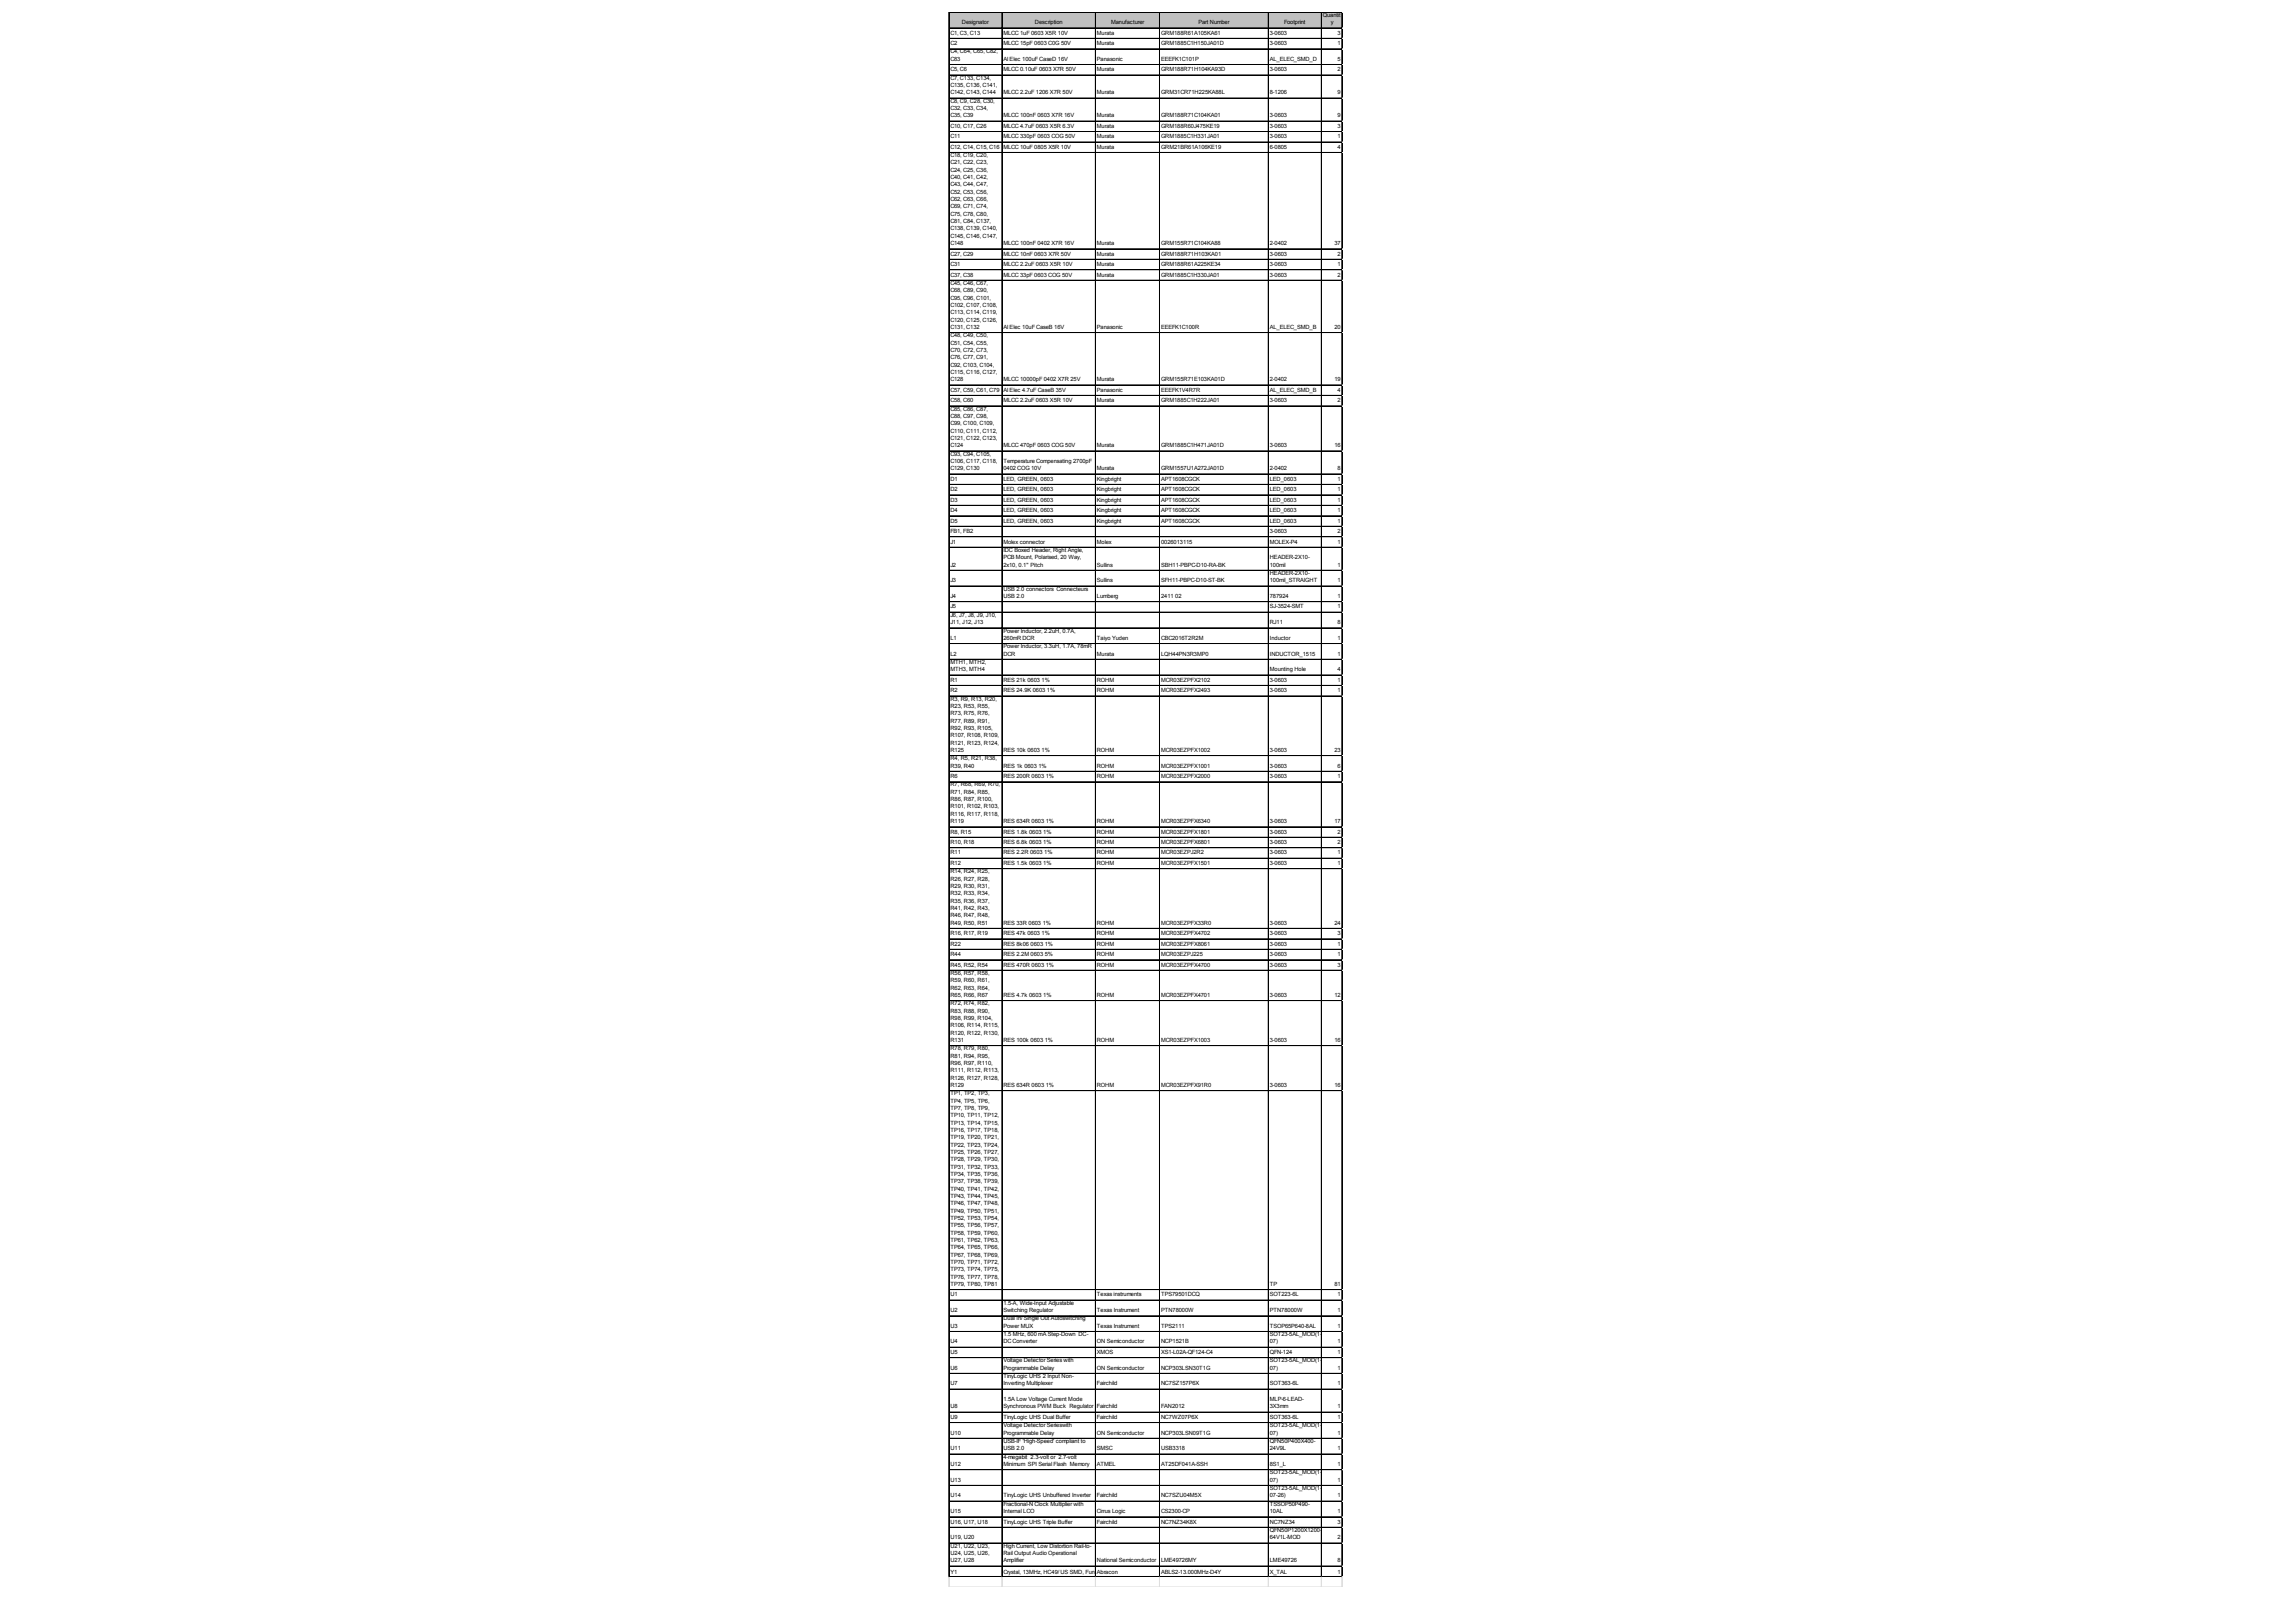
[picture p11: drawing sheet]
<svg xmlns="http://www.w3.org/2000/svg" width="288mm" height="202mm" viewBox="0 0 288 202" stroke-linecap="round" stroke-linejoin="round" font-family="sans-serif">
<defs><g id="words">
<g font-size=".7">
<text x="119.2" y="4.3">C1, C3, C13</text>
<text x="119.2" y="5.7">C2</text>
<text x="120.6" y="3">Designator</text>
<text x="125.8" y="4.3">MLCC 1uF 0603 X5R 10V</text>
<text x="125.8" y="5.7">MLCC 15pF 0603 C0G 50V</text>
<text x="129.8" y="3">Description</text>
<text x="137.5" y="4.3">Murata</text>
<text x="137.5" y="5.7">Murata</text>
<text x="139.3" y="3">Manufacturer</text>
<text x="145.6" y="4.3">GRM188R61A105KA61</text>
<text x="145.6" y="5.7">GRM1885C1H150JA01D</text>
<text x="150.2" y="3">Part Number</text>
<text x="159.2" y="4.3">3-0603</text>
<text x="159.2" y="5.7">3-0603</text>
<text x="161" y="3">Footprint</text>
<text x="165.9" y="2.1">Quantit</text>
<text x="166.8" y="3">y</text>
<text x="167.7" y="4.3">3</text>
<text x="167.7" y="5.7">1</text>
<text x="119.2" y="6.7">C4, C64, C65, C82,</text>
<text x="119.2" y="7.6">C83</text>
<text x="119.2" y="8.9">C5, C6</text>
<text x="119.2" y="10">C7, C133, C134,</text>
<text x="119.2" y="10.9">C135, C136, C141,</text>
<text x="119.2" y="11.8">C142, C143, C144</text>
<text x="125.8" y="7.6">Al Elec 100uFCaseD 16V</text>
<text x="125.8" y="8.9">MLCC 0.10uF 0603 X7R 50V</text>
<text x="125.8" y="11.8">MLCC 2.2uF 1206 X7R 50V</text>
<text x="137.5" y="7.6">Panasonic</text>
<text x="137.5" y="8.9">Murata</text>
<text x="137.5" y="11.8">Murata</text>
<text x="145.6" y="7.6">EEEFK1C101P</text>
<text x="145.6" y="8.9">GRM188R71H104KA93D</text>
<text x="145.6" y="11.8">GRM31CR71H225KA88L</text>
<text x="159.2" y="7.6">AL_ELEC_SMD_D</text>
<text x="159.2" y="8.9">3-0603</text>
<text x="159.2" y="11.8">8-1206</text>
<text x="167.7" y="7.6">5</text>
<text x="167.7" y="8.9">2</text>
<text x="167.7" y="11.8">9</text>
<text x="119.2" y="12.9">C8, C9, C28, C30,</text>
<text x="119.2" y="13.8">C32, C33, C34,</text>
<text x="119.2" y="14.7">C35, C39</text>
<text x="119.2" y="16">C10, C17, C26</text>
<text x="119.2" y="17.3">C11</text>
<text x="125.8" y="14.7">MLCC 100nF 0603 X7R 16V</text>
<text x="125.8" y="16">MLCC 4.7uF 0603 X5R 6.3V</text>
<text x="125.8" y="17.3">MLCC 330pF 0603 COG 50V</text>
<text x="137.5" y="14.7">Murata</text>
<text x="137.5" y="16">Murata</text>
<text x="137.5" y="17.3">Murata</text>
<text x="145.6" y="14.7">GRM188R71C104KA01</text>
<text x="145.6" y="16">GRM188R60J475KE19</text>
<text x="145.6" y="17.3">GRM1885C1H331JA01</text>
<text x="159.2" y="14.7">3-0603</text>
<text x="159.2" y="16">3-0603</text>
<text x="159.2" y="17.3">3-0603</text>
<text x="167.7" y="14.7">9</text>
<text x="167.7" y="16">3</text>
<text x="167.7" y="17.3">1</text>
<text x="119.2" y="18.7">C12, C14, C15, C16</text>
<text x="119.2" y="19.7">C18, C19, C20,</text>
<text x="119.2" y="20.6">C21, C22, C23,</text>
<text x="119.2" y="21.5">C24, C25, C36,</text>
<text x="119.2" y="22.5">C40, C41, C42,</text>
<text x="119.2" y="23.4">C43, C44, C47,</text>
<text x="125.8" y="18.7">MLCC 10uF 0805 X5R 10V</text>
<text x="137.5" y="18.7">Murata</text>
<text x="145.6" y="18.7">GRM21BR61A106KE19</text>
<text x="159.2" y="18.7">6-0805</text>
<text x="167.7" y="18.7">4</text>
<text x="119.2" y="24.3">C52, C53, C56,</text>
<text x="119.2" y="25.2">C62, C63, C66,</text>
<text x="119.2" y="26.1">C69, C71, C74,</text>
<text x="119.2" y="27.1">C75, C78, C80,</text>
<text x="119.2" y="28">C81, C84, C137,</text>
<text x="119.2" y="28.9">C138, C139, C140,</text>
<text x="119.2" y="29.8">C145, C146, C147,</text>
<text x="119.2" y="30.7">C148</text>
<text x="119.2" y="32">C27, C29</text>
<text x="119.2" y="33.4">C31</text>
<text x="119.2" y="34.7">C37, C38</text>
<text x="119.2" y="35.7">C45, C46, C67,</text>
<text x="125.8" y="30.7">MLCC 100nF 0402 X7R 16V</text>
<text x="125.8" y="32">MLCC 10nF 0603 X7R 50V</text>
<text x="125.8" y="33.4">MLCC 2.2uF 0603 X5R 10V</text>
<text x="125.8" y="34.7">MLCC 33pF 0603 COG 50V</text>
<text x="137.5" y="30.7">Murata</text>
<text x="137.5" y="32">Murata</text>
<text x="137.5" y="33.4">Murata</text>
<text x="137.5" y="34.7">Murata</text>
<text x="145.6" y="30.7">GRM155R71C104KA88</text>
<text x="145.6" y="32">GRM188R71H103KA01</text>
<text x="145.6" y="33.4">GRM188R61A225KE34</text>
<text x="145.6" y="34.7">GRM1885C1H330JA01</text>
<text x="159.2" y="30.7">2-0402</text>
<text x="159.2" y="32">3-0603</text>
<text x="159.2" y="33.4">3-0603</text>
<text x="159.2" y="34.7">3-0603</text>
<text x="167.3" y="30.7">37</text>
<text x="167.7" y="32">2</text>
<text x="167.7" y="33.4">1</text>
<text x="167.7" y="34.7">2</text>
<text x="119.2" y="36.6">C68, C89, C90,</text>
<text x="119.2" y="37.6">C95, C96, C101,</text>
<text x="119.2" y="38.5">C102, C107, C108,</text>
<text x="119.2" y="39.4">C113, C114, C119,</text>
<text x="119.2" y="40.3">C120, C125, C126,</text>
<text x="119.2" y="41.2">C131, C132</text>
<text x="125.8" y="41.2">Al Elec 10uFCaseB 16V</text>
<text x="137.5" y="41.2">Panasonic</text>
<text x="145.6" y="41.2">EEEFK1C100R</text>
<text x="159.2" y="41.2">AL_ELEC_SMD_B</text>
<text x="167.3" y="41.2">20</text>
<text x="119.2" y="42.3">C48, C49, C50,</text>
<text x="119.2" y="43.2">C51, C54, C55,</text>
<text x="119.2" y="44.1">C70, C72, C73,</text>
<text x="119.2" y="45">C76, C77, C91,</text>
<text x="119.2" y="46">C92, C103, C104,</text>
<text x="119.2" y="46.9">C115, C116, C127,</text>
<text x="119.2" y="47.8">C128</text>
<text x="125.8" y="47.8">MLCC 10000pF 0402 X7R 25V</text>
<text x="137.5" y="47.8">Murata</text>
<text x="145.6" y="47.8">GRM155R71E103KA01D</text>
<text x="159.2" y="47.8">2-0402</text>
<text x="167.3" y="47.8">19</text>
<text x="119.2" y="49.1">C57, C59, C61, C79</text>
<text x="119.2" y="50.4">C58, C60</text>
<text x="119.2" y="51.5">C85, C86, C87,</text>
<text x="119.2" y="52.4">C88, C97, C98,</text>
<text x="119.2" y="53.3">C99, C100, C109,</text>
<text x="125.8" y="49.1">Al Elec 4.7uFCaseB 35V</text>
<text x="125.8" y="50.4">MLCC 2.2uF 0603 X5R 10V</text>
<text x="137.5" y="49.1">Panasonic</text>
<text x="137.5" y="50.4">Murata</text>
<text x="145.6" y="49.1">EEEFK1V4R7R</text>
<text x="145.6" y="50.4">GRM1885C1H222JA01</text>
<text x="159.2" y="49.1">AL_ELEC_SMD_B</text>
<text x="159.2" y="50.4">3-0603</text>
<text x="167.7" y="49.1">4</text>
<text x="167.7" y="50.4">2</text>
<text x="119.2" y="54.2">C110, C111, C112,</text>
<text x="119.2" y="55.2">C121, C122, C123,</text>
<text x="119.2" y="56.1">C124</text>
<text x="119.2" y="57.1">C93, C94, C105,</text>
<text x="119.2" y="58">C106, C117, C118,</text>
<text x="119.2" y="59">C129, C130</text>
<text x="125.8" y="56.1">MLCC 470pF 0603 COG 50V</text>
<text x="125.8" y="58">Temperature Compensating 2700pF</text>
<text x="125.8" y="59">0402 COG 10V</text>
<text x="137.5" y="56.1">Murata</text>
<text x="137.5" y="59">Murata</text>
<text x="145.6" y="56.1">GRM1885C1H471JA01D</text>
<text x="145.6" y="59">GRM1557U1A272JA01D</text>
<text x="159.2" y="56.1">3-0603</text>
<text x="159.2" y="59">2-0402</text>
<text x="167.3" y="56.1">16</text>
<text x="167.7" y="59">8</text>
<text x="119.2" y="60.3">D1</text>
<text x="119.2" y="61.6">D2</text>
<text x="119.2" y="62.9">D3</text>
<text x="119.2" y="64.2">D4</text>
<text x="119.2" y="65.5">D5</text>
<text x="125.8" y="60.3">LED, GREEN, 0603</text>
<text x="125.8" y="61.6">LED, GREEN, 0603</text>
<text x="125.8" y="62.9">LED, GREEN, 0603</text>
<text x="125.8" y="64.2">LED, GREEN, 0603</text>
<text x="125.8" y="65.5">LED, GREEN, 0603</text>
<text x="137.5" y="60.3">Kingbright</text>
<text x="137.5" y="61.6">Kingbright</text>
<text x="137.5" y="62.9">Kingbright</text>
<text x="137.5" y="64.2">Kingbright</text>
<text x="137.5" y="65.5">Kingbright</text>
<text x="145.6" y="60.3">APT1608CGCK</text>
<text x="145.6" y="61.6">APT1608CGCK</text>
<text x="145.6" y="62.9">APT1608CGCK</text>
<text x="145.6" y="64.2">APT1608CGCK</text>
<text x="145.6" y="65.5">APT1608CGCK</text>
<text x="159.2" y="60.3">LED_0603</text>
<text x="159.2" y="61.6">LED_0603</text>
<text x="159.2" y="62.9">LED_0603</text>
<text x="159.2" y="64.2">LED_0603</text>
<text x="159.2" y="65.5">LED_0603</text>
<text x="167.7" y="60.3">1</text>
<text x="167.7" y="61.6">1</text>
<text x="167.7" y="62.9">1</text>
<text x="167.7" y="64.2">1</text>
<text x="167.7" y="65.5">1</text>
<text x="119.2" y="66.8">FB1, FB2</text>
<text x="119.2" y="68.2">J1</text>
<text x="119.2" y="71">J2</text>
<text x="125.8" y="68.2">Molex connector</text>
<text x="125.8" y="69.2">IDC Boxed Header, Right Angle,</text>
<text x="125.8" y="70.1">PCB Mount, Polarised, 20 Way,</text>
<text x="125.8" y="71">2x10, 0.1&quot; Pitch</text>
<text x="137.5" y="68.2">Molex</text>
<text x="137.5" y="71">Sullins</text>
<text x="145.6" y="68.2">0026013115</text>
<text x="145.6" y="71">SBH11-PBPC-D10-RA-BK</text>
<text x="159.2" y="66.8">3-0603</text>
<text x="159.2" y="68.2">MOLEX-P4</text>
<text x="159.2" y="70.1">HEADER-2X10-</text>
<text x="159.2" y="71">100mil</text>
<text x="167.7" y="66.8">2</text>
<text x="167.7" y="68.2">1</text>
<text x="167.7" y="71">1</text>
<text x="119.2" y="73">J3</text>
<text x="119.2" y="75">J4</text>
<text x="119.2" y="76.3">J5</text>
<text x="119.2" y="77.3">J6, J7, J8, J9, J10,</text>
<text x="125.8" y="74.1">USB 2.0 connectors Connecteurs</text>
<text x="125.8" y="75">USB 2.0</text>
<text x="137.5" y="73">Sullins</text>
<text x="137.5" y="75">Lumberg</text>
<text x="145.6" y="73">SFH11-PBPC-D10-ST-BK</text>
<text x="145.6" y="75">2411</text>
<text x="147.3" y="75">02</text>
<text x="159.2" y="72.1">HEADER-2X10-</text>
<text x="159.2" y="73">100mil_STRAIGHT</text>
<text x="159.2" y="75">787924</text>
<text x="159.2" y="76.3">SJ-3524-SMT</text>
<text x="167.7" y="73">1</text>
<text x="167.7" y="75">1</text>
<text x="167.7" y="76.3">1</text>
<text x="119.2" y="78.3">J11, J12, J13</text>
<text x="119.2" y="80.2">L1</text>
<text x="119.2" y="82.2">L2</text>
<text x="119.2" y="83.3">MTH1, MTH2,</text>
<text x="125.8" y="79.3">Power Inductor, 2.2uH, 0.7A,</text>
<text x="125.8" y="80.2">260mR DCR</text>
<text x="125.8" y="81.3">Power Inductor, 3.3uH, 1.7A, 78mR</text>
<text x="125.8" y="82.2">DCR</text>
<text x="137.5" y="80.2">Taiyo Yuden</text>
<text x="137.5" y="82.2">Murata</text>
<text x="145.6" y="80.2">CBC2016T2R2M</text>
<text x="145.6" y="82.2">LQH44PN3R3MP0</text>
<text x="159.2" y="78.3">RJ11</text>
<text x="159.2" y="80.2">Inductor</text>
<text x="159.2" y="82.2">INDUCTOR_1515</text>
<text x="167.7" y="78.3">8</text>
<text x="167.7" y="80.2">1</text>
<text x="167.7" y="82.2">1</text>
<text x="119.2" y="84.2">MTH3, MTH4</text>
<text x="119.2" y="85.5">R1</text>
<text x="119.2" y="86.8">R2</text>
<text x="119.2" y="87.9">R3, R9, R13, R20,</text>
<text x="119.2" y="88.8">R23, R53, R55,</text>
<text x="119.2" y="89.7">R73, R75, R76,</text>
<text x="125.8" y="85.5">RES 21k 0603</text>
<text x="125.8" y="86.8">RES 24.9K 0603</text>
<text x="130.6" y="85.5">1%</text>
<text x="131.3" y="86.8">1%</text>
<text x="137.5" y="85.5">ROHM</text>
<text x="137.5" y="86.8">ROHM</text>
<text x="145.6" y="85.5">MCR03EZPFX2102</text>
<text x="145.6" y="86.8">MCR03EZPFX2493</text>
<text x="159.2" y="84.2">Mounting Hole</text>
<text x="159.2" y="85.5">3-0603</text>
<text x="159.2" y="86.8">3-0603</text>
<text x="167.7" y="84.2">4</text>
<text x="167.7" y="85.5">1</text>
<text x="167.7" y="86.8">1</text>
<text x="119.2" y="90.6">R77, R89, R91,</text>
<text x="119.2" y="91.5">R92, R93, R105,</text>
<text x="119.2" y="92.4">R107, R108, R109,</text>
<text x="119.2" y="93.4">R121, R123, R124,</text>
<text x="119.2" y="94.3">R125</text>
<text x="119.2" y="95.3">R4, R5, R21, R38,</text>
<text x="125.8" y="94.3">RES 10k 0603</text>
<text x="130.6" y="94.3">1%</text>
<text x="137.5" y="94.3">ROHM</text>
<text x="145.6" y="94.3">MCR03EZPFX1002</text>
<text x="159.2" y="94.3">3-0603</text>
<text x="167.3" y="94.3">23</text>
<text x="119.2" y="96.3">R39, R40</text>
<text x="119.2" y="97.6">R6</text>
<text x="119.2" y="98.6">R7, R68, R69, R70,</text>
<text x="119.2" y="99.5">R71, R84, R85,</text>
<text x="119.2" y="100.5">R86, R87, R100,</text>
<text x="119.2" y="101.4">R101, R102, R103,</text>
<text x="125.8" y="96.3">RES 1k 0603</text>
<text x="125.8" y="97.6">RES 200R 0603</text>
<text x="130.2" y="96.3">1%</text>
<text x="131.1" y="97.6">1%</text>
<text x="137.5" y="96.3">ROHM</text>
<text x="137.5" y="97.6">ROHM</text>
<text x="145.6" y="96.3">MCR03EZPFX1001</text>
<text x="145.6" y="97.6">MCR03EZPFX2000</text>
<text x="159.2" y="96.3">3-0603</text>
<text x="159.2" y="97.6">3-0603</text>
<text x="167.7" y="96.3">6</text>
<text x="167.7" y="97.6">1</text>
<text x="119.2" y="102.3">R116, R117, R118,</text>
<text x="119.2" y="103.2">R119</text>
<text x="119.2" y="104.5">R8, R15</text>
<text x="119.2" y="105.8">R10, R18</text>
<text x="119.2" y="107.2">R11</text>
<text x="125.8" y="103.2">RES 634R 0603</text>
<text x="125.8" y="104.5">RES 1.8k 0603</text>
<text x="125.8" y="105.8">RES 6.8k 0603</text>
<text x="125.8" y="107.2">RES 2.2R 0603</text>
<text x="130.8" y="104.5">1%</text>
<text x="130.8" y="105.8">1%</text>
<text x="130.9" y="107.2">1%</text>
<text x="131.1" y="103.2">1%</text>
<text x="137.5" y="103.2">ROHM</text>
<text x="137.5" y="104.5">ROHM</text>
<text x="137.5" y="105.8">ROHM</text>
<text x="137.5" y="107.2">ROHM</text>
<text x="145.6" y="103.2">MCR03EZPFX6340</text>
<text x="145.6" y="104.5">MCR03EZPFX1801</text>
<text x="145.6" y="105.8">MCR03EZPFX6801</text>
<text x="145.6" y="107.2">MCR03EZPJ2R2</text>
<text x="159.2" y="103.2">3-0603</text>
<text x="159.2" y="104.5">3-0603</text>
<text x="159.2" y="105.8">3-0603</text>
<text x="159.2" y="107.2">3-0603</text>
<text x="167.3" y="103.2">17</text>
<text x="167.7" y="104.5">2</text>
<text x="167.7" y="105.8">2</text>
<text x="167.7" y="107.2">1</text>
<text x="119.2" y="108.5">R12</text>
<text x="119.2" y="109.5">R14, R24, R25,</text>
<text x="119.2" y="110.4">R26, R27, R28,</text>
<text x="119.2" y="111.4">R29, R30, R31,</text>
<text x="119.2" y="112.3">R32, R33, R34,</text>
<text x="119.2" y="113.2">R35, R36, R37,</text>
<text x="125.8" y="108.5">RES 1.5k 0603</text>
<text x="130.8" y="108.5">1%</text>
<text x="137.5" y="108.5">ROHM</text>
<text x="145.6" y="108.5">MCR03EZPFX1501</text>
<text x="159.2" y="108.5">3-0603</text>
<text x="167.7" y="108.5">1</text>
<text x="119.2" y="114.1">R41, R42, R43,</text>
<text x="119.2" y="115">R46, R47, R48,</text>
<text x="119.2" y="115.9">R49, R50, R51</text>
<text x="119.2" y="117.3">R16, R17, R19</text>
<text x="119.2" y="118.6">R22</text>
<text x="119.2" y="119.9">R44</text>
<text x="125.8" y="115.9">RES 33R 0603</text>
<text x="125.8" y="117.3">RES 47k 0603</text>
<text x="125.8" y="118.6">RES 8k06</text>
<text x="125.8" y="119.9">RES 2.2M 0603</text>
<text x="129.2" y="118.6">0603</text>
<text x="130.6" y="117.3">1%</text>
<text x="130.7" y="115.9">1%</text>
<text x="131" y="119.9">5%</text>
<text x="131" y="118.6">1%</text>
<text x="137.5" y="115.9">ROHM</text>
<text x="137.5" y="117.3">ROHM</text>
<text x="137.5" y="118.6">ROHM</text>
<text x="137.5" y="119.9">ROHM</text>
<text x="145.6" y="115.9">MCR03EZPFX33R0</text>
<text x="145.6" y="117.3">MCR03EZPFX4702</text>
<text x="145.6" y="118.6">MCR03EZPFX8061</text>
<text x="145.6" y="119.9">MCR03EZPJ225</text>
<text x="159.2" y="115.9">3-0603</text>
<text x="159.2" y="117.3">3-0603</text>
<text x="159.2" y="118.6">3-0603</text>
<text x="159.2" y="119.9">3-0603</text>
<text x="167.3" y="115.9">24</text>
<text x="167.7" y="117.3">3</text>
<text x="167.7" y="118.6">1</text>
<text x="167.7" y="119.9">1</text>
<text x="119.2" y="121.2">R45, R52, R54</text>
<text x="119.2" y="122.3">R56, R57, R58,</text>
<text x="119.2" y="123.2">R59, R60, R61,</text>
<text x="119.2" y="124.1">R62, R63, R64,</text>
<text x="119.2" y="125">R65, R66, R67</text>
<text x="125.8" y="121.2">RES 470R 0603</text>
<text x="125.8" y="125">RES 4.7k 0603</text>
<text x="130.8" y="125">1%</text>
<text x="131.1" y="121.2">1%</text>
<text x="137.5" y="121.2">ROHM</text>
<text x="137.5" y="125">ROHM</text>
<text x="145.6" y="121.2">MCR03EZPFX4700</text>
<text x="145.6" y="125">MCR03EZPFX4701</text>
<text x="159.2" y="121.2">3-0603</text>
<text x="159.2" y="125">3-0603</text>
<text x="167.3" y="125">12</text>
<text x="167.7" y="121.2">3</text>
<text x="119.2" y="126.1">R72, R74, R82,</text>
<text x="119.2" y="127">R83, R88, R90,</text>
<text x="119.2" y="127.9">R98, R99, R104,</text>
<text x="119.2" y="128.8">R106, R114, R115,</text>
<text x="119.2" y="129.7">R120, R122, R130,</text>
<text x="119.2" y="130.7">R131</text>
<text x="119.2" y="131.7">R78, R79, R80,</text>
<text x="125.8" y="130.7">RES 100k 0603</text>
<text x="131" y="130.7">1%</text>
<text x="137.5" y="130.7">ROHM</text>
<text x="145.6" y="130.7">MCR03EZPFX1003</text>
<text x="159.2" y="130.7">3-0603</text>
<text x="167.3" y="130.7">16</text>
<text x="119.2" y="132.6">R81, R94, R95,</text>
<text x="119.2" y="133.5">R96, R97, R110,</text>
<text x="119.2" y="134.5">R111, R112, R113,</text>
<text x="119.2" y="135.4">R126, R127, R128,</text>
<text x="119.2" y="136.3">R129</text>
<text x="119.2" y="137.4">TP1, TP2, TP3,</text>
<text x="125.8" y="136.3">RES 634R 0603</text>
<text x="131.1" y="136.3">1%</text>
<text x="137.5" y="136.3">ROHM</text>
<text x="145.6" y="136.3">MCR03EZPFX91R0</text>
<text x="159.2" y="136.3">3-0603</text>
<text x="167.3" y="136.3">16</text>
<text x="119.2" y="138.3">TP4, TP5, TP6,</text>
<text x="119.2" y="139.2">TP7, TP8, TP9,</text>
<text x="119.2" y="140.1">TP10, TP11, TP12,</text>
<text x="119.2" y="141">TP13, TP14, TP15,</text>
<text x="119.2" y="141.9">TP16, TP17, TP18,</text>
<text x="119.2" y="142.9">TP19, TP20, TP21,</text>
<text x="119.2" y="143.8">TP22, TP23, TP24,</text>
<text x="119.2" y="144.7">TP25, TP26, TP27,</text>
<text x="119.2" y="145.6">TP28, TP29, TP30,</text>
<text x="119.2" y="146.5">TP31, TP32, TP33,</text>
<text x="119.2" y="147.5">TP34, TP35, TP36,</text>
<text x="119.2" y="148.4">TP37, TP38, TP39,</text>
<text x="119.2" y="149.3">TP40, TP41, TP42,</text>
<text x="119.2" y="150.2">TP43, TP44, TP45,</text>
<text x="119.2" y="151.1">TP46, TP47, TP48,</text>
<text x="119.2" y="152.1">TP49, TP50, TP51,</text>
<text x="119.2" y="153">TP52, TP53, TP54,</text>
<text x="119.2" y="153.9">TP55, TP56, TP57,</text>
<text x="119.2" y="154.8">TP58, TP59, TP60,</text>
<text x="119.2" y="155.7">TP61, TP62, TP63,</text>
<text x="119.2" y="156.7">TP64, TP65, TP66,</text>
<text x="119.2" y="157.6">TP67, TP68, TP69,</text>
<text x="119.2" y="158.5">TP70, TP71, TP72,</text>
<text x="119.2" y="159.4">TP73, TP74, TP75,</text>
<text x="119.2" y="160.3">TP76, TP77, TP78,</text>
<text x="119.2" y="161.2">TP79, TP80, TP81</text>
<text x="159.2" y="161.2">TP</text>
<text x="167.3" y="161.2">81</text>
<text x="119.2" y="162.6">U1</text>
<text x="119.2" y="164.5">U2</text>
<text x="119.2" y="166.5">U3</text>
<text x="125.8" y="163.6">1.5-A, Wide-Input Adjustable</text>
<text x="125.8" y="164.5">Switching Regulator</text>
<text x="125.8" y="165.6">Dual In/ Single Out Autoswitching</text>
<text x="125.8" y="166.5">Power MUX</text>
<text x="125.8" y="167.6">1.5 MHz, 600 mA Step-Down DC-</text>
<text x="137.5" y="162.6">Texas instruments</text>
<text x="137.5" y="164.5">Texas Instrument</text>
<text x="137.5" y="166.5">Texas Instrument</text>
<text x="145.6" y="162.6">TPS79501DCQ</text>
<text x="145.6" y="164.5">PTN78000W</text>
<text x="145.6" y="166.5">TPS2111</text>
<text x="159.2" y="162.6">SOT223-6L</text>
<text x="159.2" y="164.5">PTN78000W</text>
<text x="159.2" y="166.5">TSOP65P640-8AL</text>
<text x="159.2" y="167.6">SOT23-5AL_MOD(1-</text>
<text x="167.7" y="162.6">1</text>
<text x="167.7" y="164.5">1</text>
<text x="167.7" y="166.5">1</text>
<text x="119.2" y="168.5">U4</text>
<text x="119.2" y="169.8">U5</text>
<text x="119.2" y="171.8">U6</text>
<text x="119.2" y="173.7">U7</text>
<text x="125.8" y="168.5">DC Converter</text>
<text x="125.8" y="170.8">Voltage Detector Series with</text>
<text x="125.8" y="171.8">Programmable Delay</text>
<text x="125.8" y="172.8">TinyLogic UHS 2 Input Non-</text>
<text x="125.8" y="173.7">Inverting Multiplexer</text>
<text x="137.5" y="168.5">ON Semiconductor</text>
<text x="137.5" y="169.8">XMOS</text>
<text x="137.5" y="171.8">ON Semiconductor</text>
<text x="137.5" y="173.7">Fairchild</text>
<text x="145.6" y="168.5">NCP1521B</text>
<text x="145.6" y="169.8">XS1-L02A-QF124-C4</text>
<text x="145.6" y="171.8">NCP303LSN30T1G</text>
<text x="145.6" y="173.7">NC7SZ157P6X</text>
<text x="159.2" y="168.5">07)</text>
<text x="159.2" y="169.8">QFN-124</text>
<text x="159.2" y="170.8">SOT23-5AL_MOD(1-</text>
<text x="159.2" y="171.8">07)</text>
<text x="159.2" y="173.7">SOT363-6L</text>
<text x="167.7" y="168.5">1</text>
<text x="167.7" y="169.8">1</text>
<text x="167.7" y="171.8">1</text>
<text x="167.7" y="173.7">1</text>
<text x="119.2" y="176.6">U8</text>
<text x="119.2" y="177.9">U9</text>
<text x="119.2" y="179.9">U10</text>
<text x="125.8" y="175.7">1.5A Low Voltage Current Mode</text>
<text x="125.8" y="176.6">Synchronous PWM Buck Regulator</text>
<text x="125.8" y="177.9">TinyLogic UHS Dual Buffer</text>
<text x="125.8" y="179">Voltage Detector Serieswith</text>
<text x="125.8" y="179.9">Programmable Delay</text>
<text x="137.5" y="176.6">Fairchild</text>
<text x="137.5" y="177.9">Fairchild</text>
<text x="137.5" y="179.9">ON Semiconductor</text>
<text x="145.6" y="176.6">FAN2012</text>
<text x="145.6" y="177.9">NC7WZ07P6X</text>
<text x="145.6" y="179.9">NCP303LSN09T1G</text>
<text x="159.2" y="175.7">MLP-6-LEAD-</text>
<text x="159.2" y="176.6">3X3mm</text>
<text x="159.2" y="177.9">SOT363-6L</text>
<text x="159.2" y="179">SOT23-5AL_MOD(1-</text>
<text x="159.2" y="179.9">07)</text>
<text x="167.7" y="176.6">1</text>
<text x="167.7" y="177.9">1</text>
<text x="167.7" y="179.9">1</text>
<text x="119.2" y="181.9">U11</text>
<text x="119.2" y="183.8">U12</text>
<text x="119.2" y="185.8">U13</text>
<text x="125.8" y="180.9">USB-IF 'High-Speed' compliant to</text>
<text x="125.8" y="181.9">USB 2.0</text>
<text x="125.8" y="182.9">4-megabit 2.3-volt or 2.7-volt</text>
<text x="125.8" y="183.8">Minimum SPI Serial Flash Memory</text>
<text x="137.5" y="181.9">SMSC</text>
<text x="137.5" y="183.8">ATMEL</text>
<text x="145.6" y="181.9">USB3318</text>
<text x="145.6" y="183.8">AT25DF041A-SSH</text>
<text x="159.2" y="180.9">QFN50P400X400-</text>
<text x="159.2" y="181.9">24V9L</text>
<text x="159.2" y="183.8">8S1_L</text>
<text x="159.2" y="184.9">SOT23-5AL_MOD(1-</text>
<text x="159.2" y="185.8">07)</text>
<text x="167.7" y="181.9">1</text>
<text x="167.7" y="183.8">1</text>
<text x="167.7" y="185.8">1</text>
<text x="119.2" y="187.8">U14</text>
<text x="119.2" y="189.7">U15</text>
<text x="119.2" y="191.1">U16, U17, U18</text>
<text x="125.8" y="187.8">TinyLogic UHS Unbuffered Inverter</text>
<text x="125.8" y="188.8">Fractional-N Clock Multiplier with</text>
<text x="125.8" y="189.7">Internal LCO</text>
<text x="125.8" y="191.1">TinyLogic UHS Triple Buffer</text>
<text x="137.5" y="187.8">Fairchild</text>
<text x="137.5" y="189.7">Cirrus Logic</text>
<text x="137.5" y="191.1">Fairchild</text>
<text x="145.6" y="187.8">NC7SZU04M5X</text>
<text x="145.6" y="189.7">CS2300-CP</text>
<text x="145.6" y="191.1">NC7NZ34K8X</text>
<text x="159.2" y="186.9">SOT23-5AL_MOD(1-</text>
<text x="159.2" y="187.8">07-26)</text>
<text x="159.2" y="188.8">TSSOP50P490-</text>
<text x="159.2" y="189.7">10AL</text>
<text x="159.2" y="191.1">NC7NZ34</text>
<text x="167.7" y="187.8">1</text>
<text x="167.7" y="189.7">1</text>
<text x="167.7" y="191.1">3</text>
<text x="119.2" y="193">U19, U20</text>
<text x="119.2" y="194.1">U21, U22, U23,</text>
<text x="119.2" y="195">U24, U25, U26,</text>
<text x="119.2" y="195.9">U27, U28</text>
<text x="119.2" y="197.4">Y1</text>
<text x="125.8" y="194.1">High Current, Low Distortion Rail-to-</text>
<text x="125.8" y="195">Rail Output Audio Operational</text>
<text x="125.8" y="195.9">Amplifier</text>
<text x="125.8" y="197.4">Crystal, 13MHz, HC49/ US SMD, FundAbracon</text>
<text x="137.5" y="195.9">National Semiconductor</text>
<text x="137.7" y="197.4">amental, 18pF, Tol. ±30p</text>
<text x="145.4" y="197.4">pAm, Stab. ±30ppm</text>
<text x="145.6" y="195.9">LME49726MY</text>
<text x="146" y="197.4">BLS2-13.000MHz-D4Y</text>
<text x="159.2" y="192.1">QFN50P1200X1200-</text>
<text x="159.2" y="193">64V1L-MOD</text>
<text x="159.2" y="195.9">LME49726</text>
<text x="159.2" y="197.4">X_TAL</text>
<text x="167.7" y="193">2</text>
<text x="167.7" y="195.9">8</text>
<text x="167.7" y="197.4">1</text>
</g>
</g></defs>
<path d="M119 1.5h49.3v2.1h-49.3z" fill="#c0c0c0"/>
<g fill="none" stroke="#000" stroke-width=".13">
<path d="M119 1.5v196.3M119 1.5h49.3M119 1.6h49.3M119 3.5h49.3M119 4.8h49.3M119 6.1h49.3M119 6.2h49.3M119 8.1h49.3M119 9.4h49.3M119 12.3h49.3M119 15.2h49.3M119 16.5h49.3"/>
<path d="M119 17.8h49.3M119 19.1h49.3M125.6 1.6v196.2M137.3 1.6v196.2M137.4 1.6v196.2M145.4 1.6v196.2M159 1.6v196.2M165.7 1.6v196.2M168.2 1.6v196.2M168.3 1.6v196.2M119 31.2h49.3M119 32.5h49.3"/>
<path d="M119 33.8h49.3M119 33.9h49.3M119 35.1h49.3M119 35.2h49.3M119 41.7h49.3M119 48.3h49.3M119 49.6h49.3M119 50.9h49.3M119 56.5h49.3M119 56.6h49.3M119 59.4h49.3M119 59.5h49.3"/>
<path d="M119 60.7h49.3M119 60.8h49.3M119 62.1h49.3M119 63.4h49.3M119 64.7h49.3M119 66h49.3M119 67.3h49.3M119 68.6h49.3M119 68.7h49.3M119 71.5h49.3M119 73.5h49.3M119 75.4h49.3"/>
<path d="M119 75.5h49.3M119 76.8h49.3M119 78.7h49.3M119 78.8h49.3M119 80.7h49.3M119 82.7h49.3M119 84.6h49.3M119 84.7h49.3M119 85.9h49.3M119 86h49.3M119 87.3h49.3M119 94.7h49.3"/>
<path d="M119 94.8h49.3M119 96.7h49.3M119 98h49.3M119 98.1h49.3M119 103.7h49.3M119 105h49.3M119 106.3h49.3M119 107.6h49.3M119 108.9h49.3M119 109h49.3M119 116.4h49.3M119 117.7h49.3"/>
<path d="M119 117.8h49.3M119 119h49.3M119 119.1h49.3M119 120.4h49.3M119 121.7h49.3M119 125.5h49.3M119 131.1h49.3M119 131.2h49.3M119 136.8h49.3M119 161.7h49.3M119 163h49.3M119 163.1h49.3"/>
<path d="M119 165h49.3M119 167h49.3M119 168.9h49.3M119 169h49.3M119 170.2h49.3M119 170.3h49.3M119 172.2h49.3M119 174.2h49.3M119 177.1h49.3M119 178.4h49.3M119 180.4h49.3M119 182.3h49.3"/>
<path d="M119 182.4h49.3M119 184.3h49.3M119 186.3h49.3M119 188.2h49.3M119 188.3h49.3M119 190.2h49.3M119 191.5h49.3M119 193.5h49.3M119 196.4h49.3M119 197.7h49.3"/>
</g>
<path d="M119 197.8v1.2" fill="none" stroke="#dadcdd" stroke-width=".13"/>
<path d="M119 197.8v1.2z" fill="#dadcdd"/>
<path d="M125.6 197.8v1.2" fill="none" stroke="#dadcdd" stroke-width=".13"/>
<path d="M125.6 197.8h.1v1.2h-.1z" fill="#dadcdd"/>
<path d="M137.3 197.8v1.2" fill="none" stroke="#dadcdd" stroke-width=".13"/>
<path d="M137.3 197.8h.1v1.2h-.1z" fill="#dadcdd"/>
<path d="M145.4 197.8v1.2" fill="none" stroke="#dadcdd" stroke-width=".13"/>
<path d="M145.4 197.8v1.2z" fill="#dadcdd"/>
<path d="M159 197.8v1.2" fill="none" stroke="#dadcdd" stroke-width=".13"/>
<path d="M159 197.8h.1v1.2h-.1z" fill="#dadcdd"/>
<path d="M165.7 197.8v1.2" fill="none" stroke="#dadcdd" stroke-width=".13"/>
<path d="M165.7 197.8v1.2z" fill="#dadcdd"/>
<path d="M168.2 197.8v1.2" fill="none" stroke="#dadcdd" stroke-width=".13"/>
<path d="M168.2 197.8h.1v1.2h-.1z" fill="#dadcdd"/>
<path d="M168.3 1.5h.1" fill="none" stroke="#dadcdd" stroke-width=".13"/>
<path d="M168.3 1.5v.1z" fill="#dadcdd"/>
<path d="M168.3 3.5h.1" fill="none" stroke="#dadcdd" stroke-width=".13"/>
<path d="M168.3 3.5v.1z" fill="#dadcdd"/>
<path d="M168.3 4.8h.1" fill="none" stroke="#dadcdd" stroke-width=".13"/>
<path d="M168.3 4.8v.1z" fill="#dadcdd"/>
<path d="M168.3 6.1h.1" fill="none" stroke="#dadcdd" stroke-width=".13"/>
<path d="M168.3 6.1v.1z" fill="#dadcdd"/>
<path d="M168.3 8.1h.1" fill="none" stroke="#dadcdd" stroke-width=".13"/>
<path d="M168.3 8.1v.1z" fill="#dadcdd"/>
<path d="M168.3 9.4h.1" fill="none" stroke="#dadcdd" stroke-width=".13"/>
<path d="M168.3 9.4v.1z" fill="#dadcdd"/>
<path d="M168.3 12.3h.1" fill="none" stroke="#dadcdd" stroke-width=".13"/>
<path d="M168.3 12.3v.1z" fill="#dadcdd"/>
<path d="M168.3 15.2h.1" fill="none" stroke="#dadcdd" stroke-width=".13"/>
<path d="M168.3 16.5h.1" fill="none" stroke="#dadcdd" stroke-width=".13"/>
<path d="M168.3 16.5v.1z" fill="#dadcdd"/>
<path d="M168.3 17.8h.1" fill="none" stroke="#dadcdd" stroke-width=".13"/>
<path d="M168.3 17.8v.1z" fill="#dadcdd"/>
<path d="M168.3 19.1h.1" fill="none" stroke="#dadcdd" stroke-width=".13"/>
<path d="M168.3 19.1v.1z" fill="#dadcdd"/>
<path d="M168.3 31.2h.1" fill="none" stroke="#dadcdd" stroke-width=".13"/>
<path d="M168.3 31.2v.1z" fill="#dadcdd"/>
<path d="M168.3 32.5h.1" fill="none" stroke="#dadcdd" stroke-width=".13"/>
<path d="M168.3 32.5v.1z" fill="#dadcdd"/>
<path d="M168.3 33.8h.1" fill="none" stroke="#dadcdd" stroke-width=".13"/>
<path d="M168.3 33.8v.1z" fill="#dadcdd"/>
<path d="M168.3 35.1h.1" fill="none" stroke="#dadcdd" stroke-width=".13"/>
<path d="M168.3 35.1v.1z" fill="#dadcdd"/>
<path d="M168.3 41.7h.1" fill="none" stroke="#dadcdd" stroke-width=".13"/>
<path d="M168.3 41.7v.1z" fill="#dadcdd"/>
<path d="M168.3 48.3h.1" fill="none" stroke="#dadcdd" stroke-width=".13"/>
<path d="M168.3 49.6h.1" fill="none" stroke="#dadcdd" stroke-width=".13"/>
<path d="M168.3 50.9h.1" fill="none" stroke="#dadcdd" stroke-width=".13"/>
<path d="M168.3 50.9v.1z" fill="#dadcdd"/>
<path d="M168.3 56.5h.1" fill="none" stroke="#dadcdd" stroke-width=".13"/>
<path d="M168.3 56.5v.1z" fill="#dadcdd"/>
<path d="M168.3 59.4h.1" fill="none" stroke="#dadcdd" stroke-width=".13"/>
<path d="M168.3 59.4v.1z" fill="#dadcdd"/>
<path d="M168.3 60.7h.1" fill="none" stroke="#dadcdd" stroke-width=".13"/>
<path d="M168.3 60.7v.1z" fill="#dadcdd"/>
<path d="M168.3 62.1h.1" fill="none" stroke="#dadcdd" stroke-width=".13"/>
<path d="M168.3 63.4h.1" fill="none" stroke="#dadcdd" stroke-width=".13"/>
<path d="M168.3 64.7h.1" fill="none" stroke="#dadcdd" stroke-width=".13"/>
<path d="M168.3 66h.1" fill="none" stroke="#dadcdd" stroke-width=".13"/>
<path d="M168.3 66v.1z" fill="#dadcdd"/>
<path d="M168.3 67.3h.1" fill="none" stroke="#dadcdd" stroke-width=".13"/>
<path d="M168.3 67.3v.1z" fill="#dadcdd"/>
<path d="M168.3 68.6h.1" fill="none" stroke="#dadcdd" stroke-width=".13"/>
<path d="M168.3 68.6v.1z" fill="#dadcdd"/>
<path d="M168.3 71.5h.1" fill="none" stroke="#dadcdd" stroke-width=".13"/>
<path d="M168.3 71.5v.1z" fill="#dadcdd"/>
<path d="M168.3 73.5h.1" fill="none" stroke="#dadcdd" stroke-width=".13"/>
<path d="M168.3 75.4h.1" fill="none" stroke="#dadcdd" stroke-width=".13"/>
<path d="M168.3 75.4v.1z" fill="#dadcdd"/>
<path d="M168.3 76.8h.1" fill="none" stroke="#dadcdd" stroke-width=".13"/>
<path d="M168.3 78.7h.1" fill="none" stroke="#dadcdd" stroke-width=".13"/>
<path d="M168.3 78.7v.1z" fill="#dadcdd"/>
<path d="M168.3 80.7h.1" fill="none" stroke="#dadcdd" stroke-width=".13"/>
<path d="M168.3 80.7v.1z" fill="#dadcdd"/>
<path d="M168.3 82.7h.1" fill="none" stroke="#dadcdd" stroke-width=".13"/>
<path d="M168.3 84.6h.1" fill="none" stroke="#dadcdd" stroke-width=".13"/>
<path d="M168.3 84.6v.1z" fill="#dadcdd"/>
<path d="M168.3 85.9h.1" fill="none" stroke="#dadcdd" stroke-width=".13"/>
<path d="M168.3 85.9v.1z" fill="#dadcdd"/>
<path d="M168.3 87.3h.1" fill="none" stroke="#dadcdd" stroke-width=".13"/>
<path d="M168.3 94.7h.1" fill="none" stroke="#dadcdd" stroke-width=".13"/>
<path d="M168.3 94.7v.1z" fill="#dadcdd"/>
<path d="M168.3 96.7h.1" fill="none" stroke="#dadcdd" stroke-width=".13"/>
<path d="M168.3 96.7v.1z" fill="#dadcdd"/>
<path d="M168.3 98h.1" fill="none" stroke="#dadcdd" stroke-width=".13"/>
<path d="M168.3 98v.1z" fill="#dadcdd"/>
<path d="M168.3 103.7h.1" fill="none" stroke="#dadcdd" stroke-width=".13"/>
<path d="M168.3 105h.1" fill="none" stroke="#dadcdd" stroke-width=".13"/>
<path d="M168.3 105v.1z" fill="#dadcdd"/>
<path d="M168.3 106.3h.1" fill="none" stroke="#dadcdd" stroke-width=".13"/>
<path d="M168.3 106.3v.1z" fill="#dadcdd"/>
<path d="M168.3 107.6h.1" fill="none" stroke="#dadcdd" stroke-width=".13"/>
<path d="M168.3 107.6v.1z" fill="#dadcdd"/>
<path d="M168.3 108.9h.1" fill="none" stroke="#dadcdd" stroke-width=".13"/>
<path d="M168.3 108.9v.1z" fill="#dadcdd"/>
<path d="M168.3 116.4h.1" fill="none" stroke="#dadcdd" stroke-width=".13"/>
<path d="M168.3 116.4v.1z" fill="#dadcdd"/>
<path d="M168.3 117.7h.1" fill="none" stroke="#dadcdd" stroke-width=".13"/>
<path d="M168.3 117.7v.1z" fill="#dadcdd"/>
<path d="M168.3 119h.1" fill="none" stroke="#dadcdd" stroke-width=".13"/>
<path d="M168.3 119v.1z" fill="#dadcdd"/>
<path d="M168.3 120.4h.1" fill="none" stroke="#dadcdd" stroke-width=".13"/>
<path d="M168.3 121.7h.1" fill="none" stroke="#dadcdd" stroke-width=".13"/>
<path d="M168.3 125.5h.1" fill="none" stroke="#dadcdd" stroke-width=".13"/>
<path d="M168.3 131.1h.1" fill="none" stroke="#dadcdd" stroke-width=".13"/>
<path d="M168.3 131.1v.1z" fill="#dadcdd"/>
<path d="M168.3 136.8h.1" fill="none" stroke="#dadcdd" stroke-width=".13"/>
<path d="M168.3 161.7h.1" fill="none" stroke="#dadcdd" stroke-width=".13"/>
<path d="M168.3 161.7v.1z" fill="#dadcdd"/>
<path d="M168.3 163h.1" fill="none" stroke="#dadcdd" stroke-width=".13"/>
<path d="M168.3 163v.1z" fill="#dadcdd"/>
<path d="M168.3 165h.1" fill="none" stroke="#dadcdd" stroke-width=".13"/>
<path d="M168.3 165v.1z" fill="#dadcdd"/>
<path d="M168.3 167h.1" fill="none" stroke="#dadcdd" stroke-width=".13"/>
<path d="M168.3 168.9h.1" fill="none" stroke="#dadcdd" stroke-width=".13"/>
<path d="M168.3 168.9v.1z" fill="#dadcdd"/>
<path d="M168.3 170.2h.1" fill="none" stroke="#dadcdd" stroke-width=".13"/>
<path d="M168.3 170.2v.1z" fill="#dadcdd"/>
<path d="M168.3 172.2h.1" fill="none" stroke="#dadcdd" stroke-width=".13"/>
<path d="M168.3 172.2v.1z" fill="#dadcdd"/>
<path d="M168.3 174.2h.1" fill="none" stroke="#dadcdd" stroke-width=".13"/>
<path d="M168.3 177.1h.1" fill="none" stroke="#dadcdd" stroke-width=".13"/>
<path d="M168.3 178.4h.1" fill="none" stroke="#dadcdd" stroke-width=".13"/>
<path d="M168.3 178.4v.1z" fill="#dadcdd"/>
<path d="M168.3 180.4h.1" fill="none" stroke="#dadcdd" stroke-width=".13"/>
<path d="M168.3 182.3h.1" fill="none" stroke="#dadcdd" stroke-width=".13"/>
<path d="M168.3 182.3v.1z" fill="#dadcdd"/>
<path d="M168.3 184.3h.1" fill="none" stroke="#dadcdd" stroke-width=".13"/>
<path d="M168.3 184.3v.1z" fill="#dadcdd"/>
<path d="M168.3 186.3h.1" fill="none" stroke="#dadcdd" stroke-width=".13"/>
<path d="M168.3 188.2h.1" fill="none" stroke="#dadcdd" stroke-width=".13"/>
<path d="M168.3 188.2v.1z" fill="#dadcdd"/>
<path d="M168.3 190.2h.1" fill="none" stroke="#dadcdd" stroke-width=".13"/>
<path d="M168.3 190.2v.1z" fill="#dadcdd"/>
<path d="M168.3 191.5h.1" fill="none" stroke="#dadcdd" stroke-width=".13"/>
<path d="M168.3 191.5v.1z" fill="#dadcdd"/>
<path d="M168.3 193.5h.1" fill="none" stroke="#dadcdd" stroke-width=".13"/>
<path d="M168.3 193.5v.1z" fill="#dadcdd"/>
<path d="M168.3 196.4h.1" fill="none" stroke="#dadcdd" stroke-width=".13"/>
<path d="M168.3 197.7h.1" fill="none" stroke="#dadcdd" stroke-width=".13"/>
<path d="M168.3 197.7v.1z" fill="#dadcdd"/>
<path d="M119 199h49.3" fill="none" stroke="#dadcdd" stroke-width=".13"/>
<use href="#words"/>
</svg>
